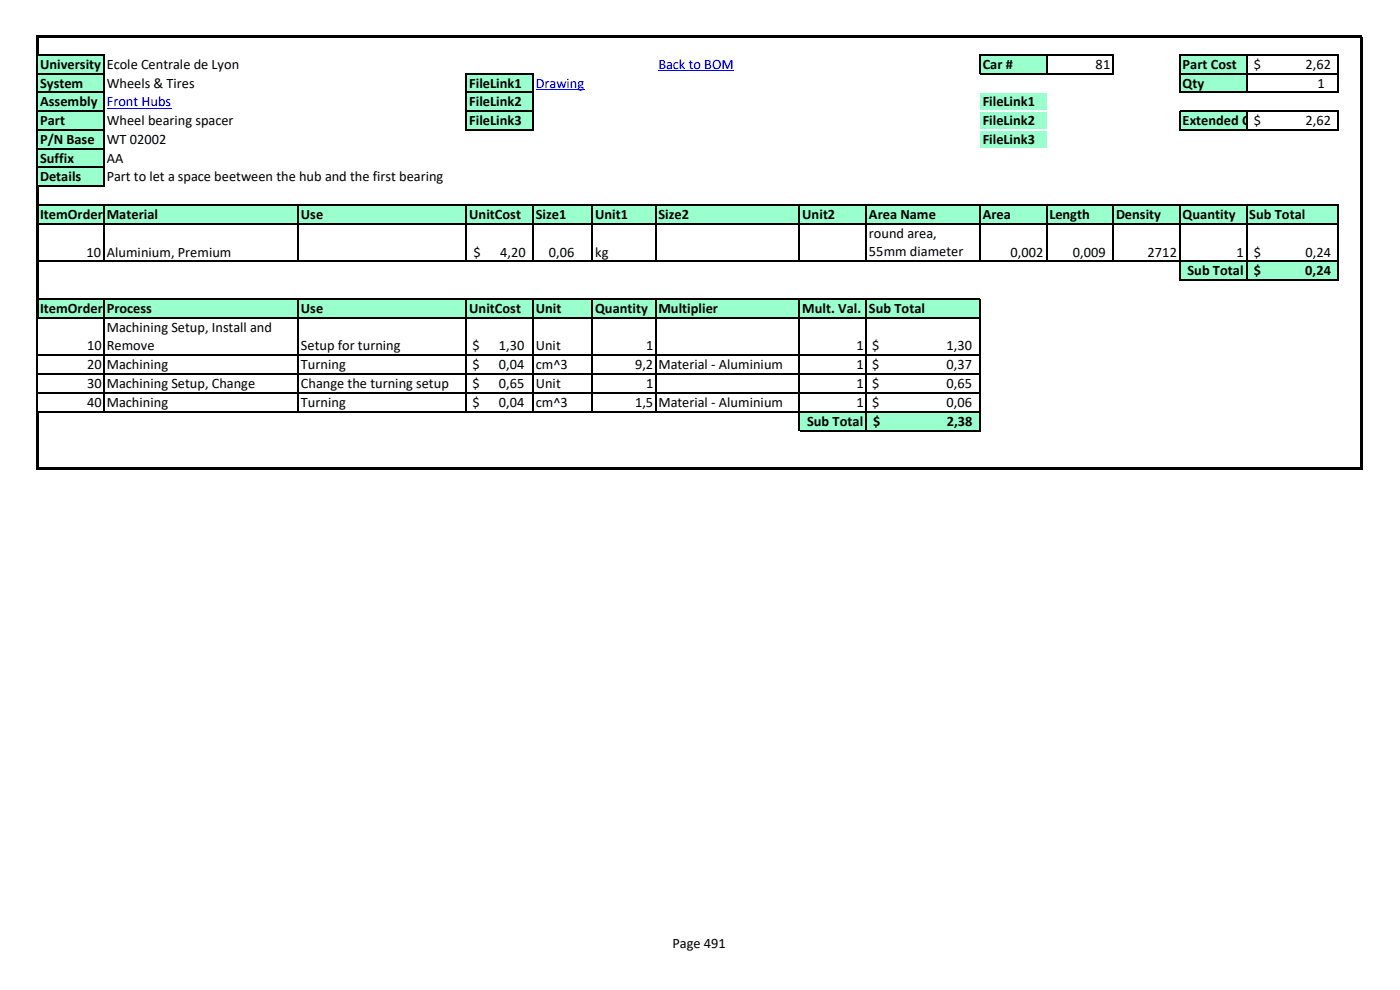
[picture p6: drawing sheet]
<svg xmlns="http://www.w3.org/2000/svg" width="297mm" height="210mm" viewBox="0 0 297 210" stroke-linecap="round" stroke-linejoin="round" font-family="sans-serif">
<defs><g id="words">
<g font-size="3">
<text x="8.5" y="14.6">University</text>
<text x="22.6" y="14.6">Ecole Centrale de Lyon</text>
<text x="208.5" y="14.6">Car #</text>
<text x="232.4" y="14.6">81</text>
<text x="250.9" y="14.6">Part Cost</text>
<text x="266" y="14.6">$</text>
<text x="276.9" y="14.6">2,62</text>
<text x="8.5" y="18.6">System</text>
<text x="8.5" y="22.6">Assembly</text>
<text x="22.6" y="18.6">Wheels &amp; Tires</text>
<text x="99.5" y="18.6">FileLink1</text>
<text x="99.5" y="22.6">FileLink2</text>
<text x="208.5" y="22.6">FileLink1</text>
<text x="250.9" y="18.6">Qty</text>
<text x="279.5" y="18.6">1</text>
<text x="8.5" y="26.6">Part</text>
<text x="22.6" y="26.6">Wheel bearing spacer</text>
<text x="99.5" y="26.6">FileLink3</text>
<text x="208.5" y="26.6">FileLink2</text>
<text x="250.9" y="26.6">Extended Cost</text>
<text x="266" y="26.6">$</text>
<text x="276.9" y="26.6">2,62</text>
<text x="8.5" y="30.5">P/N Base</text>
<text x="8.5" y="34.5">Suffix</text>
<text x="22.6" y="30.5">WT 02002</text>
<text x="22.6" y="34.5">AA</text>
<text x="208.5" y="30.5">FileLink3</text>
<text x="8.5" y="38.5">Details</text>
<text x="22.6" y="38.5">Part to let a space beetween the hub and the first bearing</text>
<text x="8.5" y="46.4">ItemOrder</text>
<text x="22.6" y="46.4">Material</text>
<text x="63.8" y="46.4">Use</text>
<text x="99.5" y="46.4">UnitCost</text>
<text x="113.7" y="46.4">Size1</text>
<text x="126.3" y="46.4">Unit1</text>
<text x="139.7" y="46.4">Size2</text>
<text x="170.2" y="46.4">Unit2</text>
<text x="184.3" y="46.4">Area Name</text>
<text x="208.5" y="46.4">Area</text>
<text x="222.6" y="46.4">Length</text>
<text x="236.8" y="46.4">Density</text>
<text x="250.9" y="46.4">Quantity</text>
<text x="265" y="46.4">Sub Total</text>
<text x="184.3" y="50.4">round area,</text>
<text x="18.3" y="54.4">10</text>
<text x="22.6" y="54.4">Aluminium, Premium</text>
<text x="100.5" y="54.4">$</text>
<text x="106.1" y="54.4">4,20</text>
<text x="116.4" y="54.4">0,06</text>
<text x="126.3" y="54.4">kg</text>
<text x="184.3" y="54.4">55mm diameter</text>
<text x="214.4" y="54.4">0,002</text>
<text x="227.6" y="54.4">0,009</text>
<text x="243.5" y="54.4">2712</text>
<text x="251.9" y="58.4">Sub Total</text>
<text x="262.3" y="54.4">1</text>
<text x="266" y="54.4">$</text>
<text x="266" y="58.4">$</text>
<text x="276.9" y="58.4">0,24</text>
<text x="276.9" y="54.4">0,24</text>
<text x="8.5" y="66.4">ItemOrder</text>
<text x="22.6" y="66.4">Process</text>
<text x="22.6" y="70.3">Machining Setup, Install and</text>
<text x="63.8" y="66.4">Use</text>
<text x="99.5" y="66.4">UnitCost</text>
<text x="113.7" y="66.4">Unit</text>
<text x="126.3" y="66.4">Quantity</text>
<text x="139.7" y="66.4">Multiplier</text>
<text x="170.2" y="66.4">Mult. Val.</text>
<text x="184.3" y="66.4">Sub Total</text>
<text x="18.5" y="74.3">10</text>
<text x="22.6" y="74.3">Remove</text>
<text x="63.8" y="74.3">Setup for turning</text>
<text x="100.2" y="74.3">$</text>
<text x="105.8" y="74.3">1,30</text>
<text x="113.7" y="74.3">Unit</text>
<text x="137.1" y="74.3">1</text>
<text x="181.7" y="74.3">1</text>
<text x="185" y="74.3">$</text>
<text x="200.8" y="74.3">1,30</text>
<text x="18.5" y="78.3">20</text>
<text x="18.5" y="82.3">30</text>
<text x="22.6" y="78.3">Machining</text>
<text x="22.6" y="82.3">Machining Setup, Change</text>
<text x="63.8" y="78.3">Turning</text>
<text x="63.8" y="82.3">Change the turning setup</text>
<text x="100.2" y="78.3">$</text>
<text x="100.2" y="82.3">$</text>
<text x="105.8" y="78.3">0,04</text>
<text x="105.8" y="82.3">0,65</text>
<text x="113.7" y="78.3">cm^3</text>
<text x="113.7" y="82.3">Unit</text>
<text x="134.7" y="78.3">9,2</text>
<text x="137.1" y="82.3">1</text>
<text x="139.7" y="78.3">Material - Aluminium</text>
<text x="181.7" y="78.3">1</text>
<text x="181.7" y="82.3">1</text>
<text x="185" y="78.3">$</text>
<text x="185" y="82.3">$</text>
<text x="200.8" y="78.3">0,37</text>
<text x="200.8" y="82.3">0,65</text>
<text x="18.5" y="86.3">40</text>
<text x="22.6" y="86.3">Machining</text>
<text x="63.8" y="86.3">Turning</text>
<text x="100.2" y="86.3">$</text>
<text x="105.8" y="86.3">0,04</text>
<text x="113.7" y="86.3">cm^3</text>
<text x="134.7" y="86.3">1,5</text>
<text x="139.7" y="86.3">Material - Aluminium</text>
<text x="181.7" y="86.3">1</text>
<text x="185" y="86.3">$</text>
<text x="200.8" y="86.3">0,06</text>
<text x="171.2" y="90.3">Sub Total</text>
<text x="185.3" y="90.3">$</text>
<text x="200.9" y="90.3">2,38</text>
<text x="142.7" y="201.1">Page 491</text>
</g>
<g font-size="3" fill="#00f">
<text x="139.7" y="14.6">Back to BOM</text>
<text x="22.6" y="22.6">Front Hubs</text>
<text x="113.7" y="18.6">Drawing</text>
</g>
</g></defs>
<g fill="#9fc">
<path d="M8 11.6h14.1v4.1h-14.1z" fill-rule="evenodd"/>
<path d="M207.9 11.6h14.2v4.1h-14.2z" fill-rule="evenodd"/>
<path d="M250.3 11.6h14.2v4.1h-14.2z" fill-rule="evenodd"/>
<path d="M8 15.6h14.1v4h-14.1z" fill-rule="evenodd"/>
<path d="M99 15.6h14.1v4h-14.1z" fill-rule="evenodd"/>
<path d="M250.3 15.6h14.2v4h-14.2z" fill-rule="evenodd"/>
<path d="M8 19.6h14.1v8h-14.1z" fill-rule="evenodd"/>
<path d="M99 19.6h14.1v8h-14.1z" fill-rule="evenodd"/>
<path d="M207.9 19.6h14.2v8h-14.2z" fill-rule="evenodd"/>
<path d="M250.3 23.6h14.2v4h-14.2z" fill-rule="evenodd"/>
<path d="M8 27.6h14.1v4h-14.1z" fill-rule="evenodd"/>
<path d="M207.9 27.6h14.2v4h-14.2z" fill-rule="evenodd"/>
<path d="M8 31.5h14.1v8h-14.1z" fill-rule="evenodd"/>
<path d="M8 43.5h276v4h-276z" fill-rule="evenodd"/>
<path d="M250.3 55.5h33.7v4h-33.7z" fill-rule="evenodd"/>
<path d="M8 63.4h199.9v4.1h-199.9z" fill-rule="evenodd"/>
<path d="M169.6 87.4h38.3v4h-38.3z" fill-rule="evenodd"/>
</g>
<path d="M113.7 19h10.3M139.7 15h16M22.6 23h13.7" fill="none" stroke="#00f" stroke-width=".21"/>
<path d="M7.7 7.4h.5v4.4h-.5z" fill-rule="evenodd" fill="#000"/>
<path d="M8 15.6h14.2M8 19.6h14.2M8.2 11.6h14M99.1 15.6h14.1M99.1 19.6h14.1M208 11.6h28.3M208 15.6h28.3" fill="none" stroke="#000" stroke-width=".25"/>
<path d="M207.9 19.5h14.2v.2h-14.2z" fill-rule="evenodd" fill="#fff"/>
<path d="M8 23.6h14.2M99.1 23.6h14.1" fill="none" stroke="#000" stroke-width=".25"/>
<path d="M207.9 23.5h14.2v.2h-14.2z" fill-rule="evenodd" fill="#fff"/>
<path d="M250.3 11.5v8.2M264.4 11.8v7.9M283.9 11.8v7.9M8 27.6h14.2M99.1 27.6h14.1" fill="none" stroke="#000" stroke-width=".25"/>
<path d="M207.9 27.4h14.2v.3h-14.2z" fill-rule="evenodd" fill="#fff"/>
<g fill="none" stroke="#000" stroke-width=".25">
<path d="M7.9 11.8v27.6M22.1 11.8v27.8M99 15.5v12.2M113.1 15.7v12M207.9 11.5v4.2M222 11.8v3.9M236.2 11.8v3.9M250.4 11.6h33.7M250.4 15.6h33.7M250.4 19.6h33.7M8 31.5h14.2M250.3 23.5v4.2"/>
<path d="M250.4 23.6h33.7M250.4 27.6h33.7M264.4 23.7v4M283.9 23.7v4M22.1 43.6v12M63.3 43.6v12M99 43.6v12M113.1 43.6v12M125.7 43.6v12M139.1 43.6v12M169.6 43.6v12M183.8 43.6v12"/>
<path d="M207.9 43.6v12M222 43.6v12M236.2 43.6v12M250.3 43.6v16M264.4 43.6v16M283.9 43.6v16M7.9 67.5v19.7M22.1 63.6v23.9M63.3 63.6v23.9M99 63.6v23.9M113.1 63.6v23.9M125.7 63.6v23.9"/>
<path d="M139.1 63.6v23.9M169.6 63.6v27.9M183.8 63.6v27.9M207.9 63.6v27.9"/>
</g>
<g fill="#000">
<path d="M8.2 7.4h280.8v.5h-280.8z" fill-rule="evenodd"/>
<path d="M7.7 39.4h.5v28.1h-.5z" fill-rule="evenodd"/>
<path d="M7.7 87.2h.5v12.5h-.5z" fill-rule="evenodd"/>
<path d="M288.5 7.9h.5v91.8h-.5z" fill-rule="evenodd"/>
</g>
<path d="M207.9 31.4h14.2v.3h-14.2z" fill-rule="evenodd" fill="#fff"/>
<g fill="none" stroke="#000" stroke-width=".25">
<path d="M8 35.5h14.2M8.2 39.5h14M8.2 43.5h275.9M8.2 47.5h275.9M8.2 55.5h275.9M250.4 59.4h33.7M8 75.4h200M8 79.4h200M8.2 63.4h199.8M8.2 67.4h199.8M8 83.4h200M8.2 87.4h199.8"/>
<path d="M169.7 91.3h38.3"/>
</g>
<path d="M8.2 99.2h280.8v.5h-280.8z" fill-rule="evenodd" fill="#000"/>
<use href="#words"/>
</svg>
